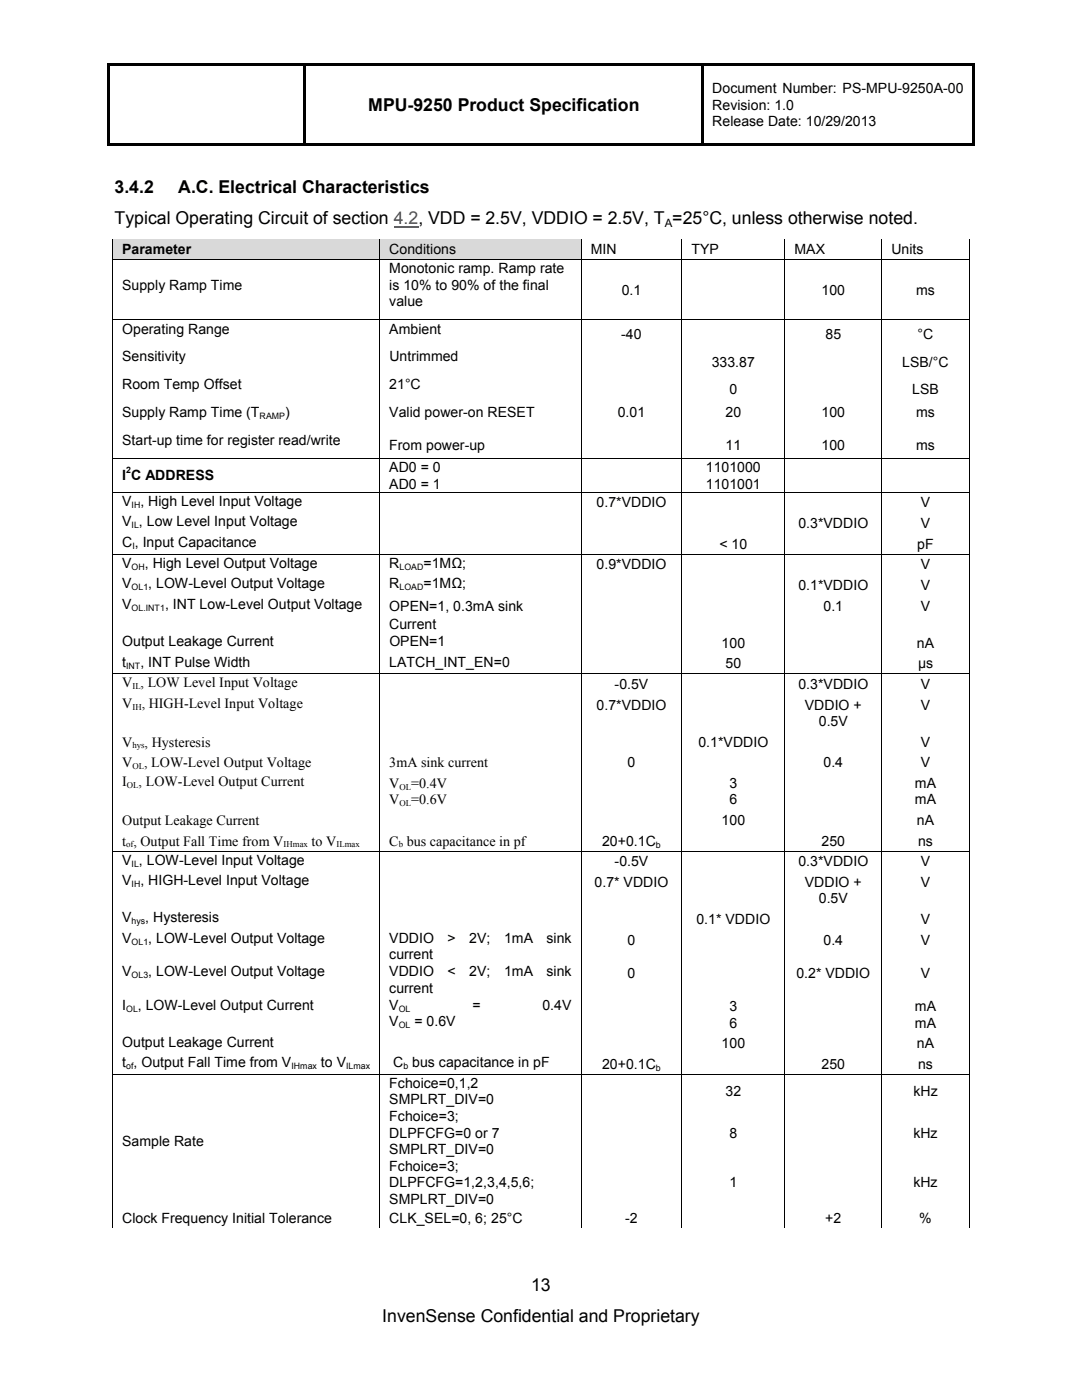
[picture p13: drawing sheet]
<svg xmlns="http://www.w3.org/2000/svg" width="216mm" height="279mm" viewBox="0 0 216 279" stroke-linecap="round" stroke-linejoin="round" font-family="sans-serif">
<defs><g id="words">
<g font-size="3.5">
<text x="73.5" y="22.2">MPU-9250 Product Specification</text>
<text x="22.9" y="38.6">3.4.2</text>
<text x="35.6" y="38.6">A.C. Electrical Characteristics</text>
<text x="22.9" y="44.7">Typical Operating Circuit of section 4.2, VDD = 2.5V, VDDIO = 2.5V, T =25°C, unless otherwise noted.</text>
<text x="106" y="257.6">13</text>
<text x="76.3" y="263.8">InvenSense Confidential and Proprietary</text>
</g>
<g font-size="2.8">
<text x="142.1" y="18.6">Document Number: PS-MPU-9250A-00</text>
<text x="142.1" y="21.9">Revision: 1.0</text>
<text x="142.1" y="25.1">Release Date: 10/29/2013</text>
<text x="24.4" y="50.7">Parameter</text>
<text x="77.7" y="50.7">Conditions</text>
<text x="117.9" y="50.7">MIN</text>
<text x="138" y="50.7">TYP</text>
<text x="158.5" y="50.7">MAX</text>
<text x="177.9" y="50.7">Units</text>
<text x="24.4" y="57.8">Supply Ramp Time</text>
<text x="77.7" y="54.5">Monotonic ramp. Ramp rate</text>
<text x="77.7" y="57.8">is 10% to 90% of the final</text>
<text x="124.1" y="58.8">0.1</text>
<text x="163.9" y="58.8">100</text>
<text x="182.8" y="58.8">ms</text>
<text x="77.7" y="61">value</text>
<text x="24.4" y="66.6">Operating Range</text>
<text x="77.7" y="66.6">Ambient</text>
<text x="124" y="67.6">-40</text>
<text x="164.7" y="67.6">85</text>
<text x="183.1" y="67.6">°C</text>
<text x="24.4" y="72.1">Sensitivity</text>
<text x="24.4" y="77.6">Room Temp Offset</text>
<text x="77.7" y="77.6">21°C</text>
<text x="77.7" y="72.1">Untrimmed</text>
<text x="142" y="73.2">333.87</text>
<text x="180" y="73.2">LSB/°C</text>
<text x="24.4" y="83.2">Supply Ramp Time (T</text>
<text x="56.9" y="83.2">)</text>
<text x="77.7" y="83.2">Valid power-on RESET</text>
<text x="123.3" y="83.2">0.01</text>
<text x="144.8" y="83.2">20</text>
<text x="145.6" y="78.7">0</text>
<text x="163.9" y="83.2">100</text>
<text x="182" y="78.7">LSB</text>
<text x="182.8" y="83.2">ms</text>
<text x="24.4" y="88.7">Start-up time for register read/write</text>
<text x="77.7" y="89.8">From power-up</text>
<text x="144.8" y="89.8">11</text>
<text x="163.9" y="89.8">100</text>
<text x="182.8" y="89.8">ms</text>
<text x="24.4" y="95.9">I C ADDRESS</text>
<text x="77.7" y="94.3">AD0 = 0</text>
<text x="140.8" y="94.3">1101000</text>
<text x="24.4" y="100.9">V , High Level Input Voltage</text>
<text x="77.7" y="97.5">AD0 = 1</text>
<text x="119" y="101.3">0.7*VDDIO</text>
<text x="140.8" y="97.5">1101001</text>
<text x="183.8" y="101.3">V</text>
<text x="24.4" y="105.1">V , Low Level Input Voltage</text>
<text x="159.3" y="105.4">0.3*VDDIO</text>
<text x="183.8" y="105.4">V</text>
<text x="24.4" y="109.2">C , Input Capacitance</text>
<text x="24.4" y="113.3">V</text>
<text x="28.9" y="113.3">, High Level Output Voltage</text>
<text x="77.7" y="113.3">R</text>
<text x="84.5" y="113.3">=1MΩ;</text>
<text x="119" y="113.6">0.9*VDDIO</text>
<text x="143.6" y="109.5">&lt; 10</text>
<text x="183" y="109.5">pF</text>
<text x="183.8" y="113.6">V</text>
<text x="24.4" y="117.4">V</text>
<text x="29.6" y="117.4">, LOW-Level Output Voltage</text>
<text x="77.7" y="117.4">R</text>
<text x="84.5" y="117.4">=1MΩ;</text>
<text x="159.3" y="117.8">0.1*VDDIO</text>
<text x="183.8" y="117.8">V</text>
<text x="24.4" y="121.6">V</text>
<text x="32.9" y="121.6">, INT Low-Level Output Voltage</text>
<text x="77.7" y="121.9">OPEN=1, 0.3mA sink</text>
<text x="77.7" y="125.5">Current</text>
<text x="164.3" y="121.9">0.1</text>
<text x="183.8" y="121.9">V</text>
<text x="24.4" y="128.9">Output Leakage Current</text>
<text x="77.7" y="128.9">OPEN=1</text>
<text x="144" y="129.3">100</text>
<text x="183" y="129.3">nA</text>
<text x="24.4" y="133.1">t</text>
<text x="24.4" y="137.1">V , LOW Level Input Voltage</text>
<text x="28" y="133.1">, INT Pulse Width</text>
<text x="77.7" y="133.1">LATCH_INT_EN=0</text>
<text x="122.6" y="137.5">-0.5V</text>
<text x="144.8" y="133.4">50</text>
<text x="159.3" y="137.5">0.3*VDDIO</text>
<text x="183.2" y="133.4">µs</text>
<text x="183.8" y="137.5">V</text>
<text x="24.4" y="141.3">V , HIGH-Level Input Voltage</text>
<text x="119" y="141.6">0.7*VDDIO</text>
<text x="160.6" y="141.6">VDDIO +</text>
<text x="183.7" y="141.6">V</text>
<text x="24.4" y="149">V</text>
<text x="28.9" y="149">, Hysteresis</text>
<text x="139.4" y="149">0.1*VDDIO</text>
<text x="163.4" y="144.9">0.5V</text>
<text x="183.8" y="149">V</text>
<text x="24.4" y="153.1">V</text>
<text x="28.8" y="153.1">, LOW-Level Output Voltage</text>
<text x="77.7" y="153.1">3mA sink current</text>
<text x="125.2" y="153.1">0</text>
<text x="164.3" y="153.1">0.4</text>
<text x="183.8" y="153.1">V</text>
<text x="24.4" y="156.9">I</text>
<text x="27.7" y="156.9">, LOW-Level Output Current</text>
<text x="77.7" y="160.5">V</text>
<text x="77.7" y="157.2">V</text>
<text x="82.1" y="157.2">=0.4V</text>
<text x="82.1" y="160.5">=0.6V</text>
<text x="145.6" y="157.3">3</text>
<text x="145.6" y="160.5">6</text>
<text x="182.6" y="157.3">mA</text>
<text x="182.6" y="160.5">mA</text>
<text x="24.4" y="164.6">Output Leakage Current</text>
<text x="144" y="164.7">100</text>
<text x="183" y="164.7">nA</text>
<text x="24.4" y="168.7">t , Output Fall Time from V</text>
<text x="24.4" y="172.6">V , LOW-Level Input Voltage</text>
<text x="62.2" y="168.7">to V</text>
<text x="77.7" y="168.7">C bus capacitance in pf</text>
<text x="120.1" y="168.8">20+0.1C</text>
<text x="122.6" y="172.9">-0.5V</text>
<text x="159.3" y="172.9">0.3*VDDIO</text>
<text x="163.9" y="168.8">250</text>
<text x="183.2" y="168.8">ns</text>
<text x="183.8" y="172.9">V</text>
<text x="24.4" y="176.7">V , HIGH-Level Input Voltage</text>
<text x="118.6" y="177">0.7* VDDIO</text>
<text x="160.6" y="177">VDDIO +</text>
<text x="183.7" y="177">V</text>
<text x="24.4" y="184.1">V</text>
<text x="29" y="184.1">, Hysteresis</text>
<text x="139" y="184.4">0.1* VDDIO</text>
<text x="163.4" y="180.3">0.5V</text>
<text x="183.8" y="184.4">V</text>
<text x="24.4" y="188.2">V</text>
<text x="29.6" y="188.2">, LOW-Level Output Voltage</text>
<text x="77.7" y="188.2">VDDIO</text>
<text x="77.7" y="191.4">current</text>
<text x="89.3" y="188.2">&gt;</text>
<text x="93.6" y="188.2">2V;</text>
<text x="100.6" y="188.2">1mA</text>
<text x="109.1" y="188.2">sink</text>
<text x="125.2" y="188.5">0</text>
<text x="164.3" y="188.5">0.4</text>
<text x="183.8" y="188.5">V</text>
<text x="24.4" y="194.9">V</text>
<text x="29.6" y="194.9">, LOW-Level Output Voltage</text>
<text x="77.7" y="194.9">VDDIO</text>
<text x="89.3" y="194.9">&lt;</text>
<text x="93.6" y="194.9">2V;</text>
<text x="100.6" y="194.9">1mA</text>
<text x="109.1" y="194.9">sink</text>
<text x="125.2" y="195.2">0</text>
<text x="158.9" y="195.2">0.2* VDDIO</text>
<text x="183.8" y="195.2">V</text>
<text x="24.4" y="201.5">I</text>
<text x="27.5" y="201.5">, LOW-Level Output Current</text>
<text x="77.7" y="198.1">current</text>
<text x="77.7" y="201.5">V</text>
<text x="94.3" y="201.5">=</text>
<text x="108.2" y="201.5">0.4V</text>
<text x="145.6" y="201.9">3</text>
<text x="182.6" y="201.9">mA</text>
<text x="24.4" y="208.9">Output Leakage Current</text>
<text x="77.7" y="204.8">V</text>
<text x="82.7" y="204.8">= 0.6V</text>
<text x="144" y="209.2">100</text>
<text x="145.6" y="205.1">6</text>
<text x="182.6" y="205.1">mA</text>
<text x="183" y="209.2">nA</text>
<text x="24.4" y="213">t , Output Fall Time from V</text>
<text x="64.1" y="213">to V</text>
<text x="78.5" y="213">C bus capacitance in pF</text>
<text x="120.1" y="213.4">20+0.1C</text>
<text x="163.9" y="213.4">250</text>
<text x="183.2" y="213.4">ns</text>
<text x="77.7" y="217.1">Fchoice=0,1,2</text>
<text x="77.7" y="220.4">SMPLRT_DIV=0</text>
<text x="144.8" y="218.8">32</text>
<text x="182.3" y="218.8">kHz</text>
<text x="77.7" y="223.8">Fchoice=3;</text>
<text x="77.7" y="227.1">DLPFCFG=0 or 7</text>
<text x="145.6" y="227.1">8</text>
<text x="182.3" y="227.1">kHz</text>
<text x="24.4" y="228.7">Sample Rate</text>
<text x="77.7" y="230.3">SMPLRT_DIV=0</text>
<text x="77.7" y="233.7">Fchoice=3;</text>
<text x="77.7" y="237">DLPFCFG=1,2,3,4,5,6;</text>
<text x="145.6" y="237">1</text>
<text x="182.3" y="237">kHz</text>
<text x="24.4" y="244">Clock Frequency Initial Tolerance</text>
<text x="77.7" y="240.2">SMPLRT_DIV=0</text>
<text x="77.7" y="244">CLK_SEL=0, 6; 25°C</text>
<text x="124.8" y="244">-2</text>
<text x="164.7" y="244">+2</text>
<text x="183.4" y="244">%</text>
</g>
<text font-size="2.3" x="132.6" y="45.2">A</text>
<g font-size="1.8">
<text x="51.8" y="83.5">RAMP</text>
<text x="25.2" y="94.4">2</text>
<text x="26.3" y="101.3">IH</text>
<text x="26.3" y="105.4">IL</text>
<text x="26.3" y="113.7">OH</text>
<text x="26.4" y="109.5">I</text>
<text x="79.7" y="113.7">LOAD</text>
<text x="26.3" y="117.8">OL1</text>
<text x="79.7" y="117.8">LOAD</text>
<text x="26.3" y="121.9">OL.INT1</text>
<text x="25.2" y="133.4">INT</text>
<text x="26.4" y="137.5">IL</text>
<text x="26.4" y="141.6">IH</text>
<text x="26.4" y="149.4">hys</text>
<text x="26.4" y="153.5">OL</text>
<text x="25.3" y="157.2">OL</text>
<text x="79.7" y="157.6">OL</text>
<text x="79.7" y="160.8">OL</text>
<text x="25.2" y="169.1">of</text>
<text x="26.3" y="172.9">IL</text>
<text x="56.6" y="169.1">IHmax</text>
<text x="67.1" y="169.1">ILmax</text>
<text x="79.6" y="169.1">b</text>
<text x="130.9" y="169.1">b</text>
<text x="26.3" y="177.1">IH</text>
<text x="26.3" y="184.4">hys</text>
<text x="26.3" y="188.6">OL1</text>
<text x="26.3" y="195.2">OL3</text>
<text x="25.2" y="201.9">OL</text>
<text x="79.6" y="201.9">OL</text>
<text x="79.6" y="205.1">OL</text>
<text x="25.2" y="213.4">of</text>
<text x="58.1" y="213.4">IHmax</text>
<text x="69.1" y="213.4">ILmax</text>
<text x="80.5" y="213.4">b</text>
<text x="130.9" y="213.7">b</text>
</g>
</g></defs>
<path d="M21.4 12.7h.5v.5h-.5zM21.4 12.7h173.1v.5h-173.1zM193.9 12.7h.6v.5h-.6zM21.4 13.2h.5v15.9h-.5zM21.4 28.6h39.2v.5h-39.2zM60.6 13.2h.5v15.9h-.5zM61.1 28.6h78.9v.5h-78.9zM140 13.2h.5v15.9h-.5zM140.5 28.6h53.4v.5h-53.4zM193.9 13.2h.6v15.9h-.6zM193.9 28.6h.6v.5h-.6z" fill="#000"/>
<path d="M78.6 45.2h4.9" fill="none" stroke="#00f" stroke-width=".25"/>
<g fill="#d9d9d9">
<path d="M22.6 47.8h53.1v4h-53.1z"/>
<path d="M24.4 47.8h49.5v4h-49.5z"/>
<path d="M75.9 47.8h40v4h-40z"/>
<path d="M77.7 47.8h36.3v4h-36.3z"/>
</g>
<g fill="none" stroke="#000" stroke-width=".2">
<path d="M22.4 51.8h171.1M22.5 47.8v4M22.5 51.9v11.9M75.8 47.8v4M75.8 51.9v11.9M116 47.8v4M116 51.9v11.9M136.1 47.8v4M136.1 51.9v11.9M156.6 47.8v4M156.6 51.9v11.9M176 47.8v4"/>
<path d="M176 51.9v11.9M193.4 47.8v4M193.4 51.9v11.9M22.4 63.9h171.1M22.5 63.9v5.4M22.5 69.5v5.4M22.5 75v5.4M75.8 63.9v5.4M75.8 69.5v5.4M75.8 75v5.4M116 63.9v5.4M116 69.5v5.4"/>
<path d="M116 75v5.4M136.1 63.9v5.4M136.1 69.5v5.4M136.1 75v5.4M156.6 63.9v5.4M156.6 69.5v5.4M156.6 75v5.4M176 63.9v5.4M176 69.5v5.4M176 75v5.4M193.4 63.9v5.4M193.4 69.5v5.4"/>
<path d="M193.4 75v5.4M22.4 91.6h171.1M22.4 98.2h171.1M22.5 80.6v5.3M22.5 86.1v5.4M22.5 91.7v6.4M22.5 98.3v4M75.8 80.6v5.3M75.8 86.1v5.4M75.8 91.7v6.4M75.8 98.3v4M116 80.6v5.3"/>
<path d="M116 86.1v5.4M116 91.7v6.4M116 98.3v4M136.1 80.6v5.3M136.1 86.1v5.4M136.1 91.7v6.4M136.1 98.3v4M156.6 80.6v5.3M156.6 86.1v5.4M156.6 91.7v6.4M156.6 98.3v4M176 80.6v5.3"/>
<path d="M176 86.1v5.4M176 91.7v6.4M176 98.3v4M193.4 80.6v5.3M193.4 86.1v5.4M193.4 91.7v6.4M193.4 98.3v4M22.4 110.6h171.1M22.5 102.4v4M22.5 106.6v3.9M22.5 110.7v3.9M22.5 114.8v4"/>
<path d="M22.5 118.9v7.3M75.8 102.4v4M75.8 106.6v3.9M75.8 110.7v3.9M75.8 114.8v4M75.8 118.9v7.3M116 102.4v4M116 106.6v3.9M116 110.7v3.9M116 114.8v4M116 118.9v7.3M136.1 102.4v4"/>
<path d="M136.1 106.6v3.9M136.1 110.7v3.9M136.1 114.8v4M136.1 118.9v7.3M156.6 102.4v4M156.6 106.6v3.9M156.6 110.7v3.9M156.6 114.8v4M156.6 118.9v7.3M176 102.4v4M176 106.6v3.9M176 110.7v3.9"/>
<path d="M176 114.8v4M176 118.9v7.3M193.4 102.4v4M193.4 106.6v3.9M193.4 110.7v3.9M193.4 114.8v4M193.4 118.9v7.3M22.4 134.5h171.1M22.5 126.3v4M22.5 130.5v3.9M22.5 134.6v3.9M22.5 138.7v7.2"/>
<path d="M75.8 126.3v4M75.8 130.5v3.9M75.8 134.6v3.9M75.8 138.7v7.2M116 126.3v4M116 130.5v3.9M116 134.6v3.9M116 138.7v7.2M136.1 126.3v4M136.1 130.5v3.9M136.1 134.6v3.9M136.1 138.7v7.2"/>
<path d="M156.6 126.3v4M156.6 130.5v3.9M156.6 134.6v3.9M156.6 138.7v7.2M176 126.3v4M176 130.5v3.9M176 134.6v3.9M176 138.7v7.2M193.4 126.3v4M193.4 130.5v3.9M193.4 134.6v3.9M193.4 138.7v7.2"/>
<path d="M22.5 146.1v3.9M22.5 150.2v4M22.5 154.3v7.2M75.8 146.1v3.9M75.8 150.2v4M75.8 154.3v7.2M116 146.1v3.9M116 150.2v4M116 154.3v7.2M136.1 146.1v3.9M136.1 150.2v4M136.1 154.3v7.2"/>
<path d="M156.6 146.1v3.9M156.6 150.2v4M156.6 154.3v7.2M176 146.1v3.9M176 150.2v4M176 154.3v7.2M193.4 146.1v3.9M193.4 150.2v4M193.4 154.3v7.2M22.4 169.9h171.1M22.5 161.7v4M22.5 165.8v4"/>
<path d="M22.5 169.9v4M22.5 174.1v7.2M75.8 161.7v4M75.8 165.8v4M75.8 169.9v4M75.8 174.1v7.2M116 161.7v4M116 165.8v4M116 169.9v4M116 174.1v7.2M136.1 161.7v4M136.1 165.8v4"/>
<path d="M136.1 169.9v4M136.1 174.1v7.2M156.6 161.7v4M156.6 165.8v4M156.6 169.9v4M156.6 174.1v7.2M176 161.7v4M176 165.8v4M176 169.9v4M176 174.1v7.2M193.4 161.7v4M193.4 165.8v4"/>
<path d="M193.4 169.9v4M193.4 174.1v7.2M22.5 181.5v3.9M22.5 185.6v6.5M22.5 192.2v6.5M22.5 198.9v7.2M75.8 181.5v3.9M75.8 185.6v6.5M75.8 192.2v6.5M75.8 198.9v7.2M116 181.5v3.9M116 185.6v6.5"/>
<path d="M116 192.2v6.5M116 198.9v7.2M136.1 181.5v3.9M136.1 185.6v6.5M136.1 192.2v6.5M136.1 198.9v7.2M156.6 181.5v3.9M156.6 185.6v6.5M156.6 192.2v6.5M156.6 198.9v7.2M176 181.5v3.9M176 185.6v6.5"/>
<path d="M176 192.2v6.5M176 198.9v7.2M193.4 181.5v3.9M193.4 185.6v6.5M193.4 192.2v6.5M193.4 198.9v7.2M22.4 214.5h171.1M22.5 206.3v3.9M22.5 210.4v4M22.5 214.5v6.5M75.8 206.3v3.9M75.8 210.4v4"/>
<path d="M75.8 214.5v6.5M116 206.3v3.9M116 210.4v4M116 214.5v6.5M136.1 206.3v3.9M136.1 210.4v4M136.1 214.5v6.5M156.6 206.3v3.9M156.6 210.4v4M156.6 214.5v6.5M176 206.3v3.9M176 210.4v4"/>
<path d="M176 214.5v6.5M193.4 206.3v3.9M193.4 210.4v4M193.4 214.5v6.5M22.5 221.2v9.7M22.5 231.1v9.8M75.8 221.2v9.7M75.8 231.1v9.8M116 221.2v9.7M116 231.1v9.8M136.1 221.2v9.7M136.1 231.1v9.8"/>
<path d="M156.6 221.2v9.7M156.6 231.1v9.8M176 221.2v9.7M176 231.1v9.8M193.4 221.2v9.7M193.4 231.1v9.8M22.5 241v4M75.8 241v4M116 241v4M136.1 241v4M156.6 241v4M176 241v4"/>
<path d="M193.4 241v4"/>
</g>
<g fill="#000">
<path d="M22.4 69.3h.2v.2h-.2zM22.4 74.9h.2v.1h-.2zM75.7 69.3h.2v.2h-.2zM75.7 74.9h.2v.1h-.2zM115.9 69.3h.1v.2h-.1zM115.9 74.9h.1v.1h-.1zM136 69.3h.2v.2h-.2zM136 74.9h.2v.1h-.2zM156.5 69.3h.2v.2h-.2zM156.5 74.9h.2v.1h-.2zM175.9 69.3h.1v.2h-.1zM175.9 74.9h.1v.1h-.1z"/>
<path d="M193.3 69.3h.2v.2h-.2zM193.3 74.9h.2v.1h-.2zM22.4 80.4h.2v.2h-.2zM22.4 85.9h.2v.2h-.2zM75.7 80.4h.2v.2h-.2zM75.7 85.9h.2v.2h-.2zM115.9 80.4h.1v.2h-.1zM115.9 85.9h.1v.2h-.1zM136 80.4h.2v.2h-.2zM136 85.9h.2v.2h-.2zM156.5 80.4h.2v.2h-.2zM156.5 85.9h.2v.2h-.2z"/>
<path d="M175.9 80.4h.1v.2h-.1zM175.9 85.9h.1v.2h-.1zM193.3 80.4h.2v.2h-.2zM193.3 85.9h.2v.2h-.2zM22.4 102.3h.2v.1h-.2zM22.4 106.4h.2v.2h-.2zM22.4 114.6h.2v.2h-.2zM22.4 118.8h.2v.1h-.2zM75.7 102.3h.2v.1h-.2zM75.7 106.4h.2v.2h-.2zM75.7 114.6h.2v.2h-.2zM75.7 118.8h.2v.1h-.2z"/>
<path d="M115.9 102.3h.1v.1h-.1zM115.9 106.4h.1v.2h-.1zM115.9 114.6h.1v.2h-.1zM115.9 118.8h.1v.1h-.1zM136 102.3h.2v.1h-.2zM136 106.4h.2v.2h-.2zM136 114.6h.2v.2h-.2zM136 118.8h.2v.1h-.2zM156.5 102.3h.2v.1h-.2zM156.5 106.4h.2v.2h-.2zM156.5 114.6h.2v.2h-.2zM156.5 118.8h.2v.1h-.2z"/>
<path d="M175.9 102.3h.1v.1h-.1zM175.9 106.4h.1v.2h-.1zM175.9 114.6h.1v.2h-.1zM175.9 118.8h.1v.1h-.1zM193.3 102.3h.2v.1h-.2zM193.3 106.4h.2v.2h-.2zM193.3 114.6h.2v.2h-.2zM193.3 118.8h.2v.1h-.2zM22.4 126.2h.2v.1h-.2zM22.4 130.3h.2v.2h-.2zM22.4 138.5h.2v.2h-.2zM75.7 126.2h.2v.1h-.2z"/>
<path d="M75.7 130.3h.2v.2h-.2zM75.7 138.5h.2v.2h-.2zM115.9 126.2h.1v.1h-.1zM115.9 130.3h.1v.2h-.1zM115.9 138.5h.1v.2h-.1zM136 126.2h.2v.1h-.2zM136 130.3h.2v.2h-.2zM136 138.5h.2v.2h-.2zM156.5 126.2h.2v.1h-.2zM156.5 130.3h.2v.2h-.2zM156.5 138.5h.2v.2h-.2zM175.9 126.2h.1v.1h-.1z"/>
<path d="M175.9 130.3h.1v.2h-.1zM175.9 138.5h.1v.2h-.1zM193.3 126.2h.2v.1h-.2zM193.3 130.3h.2v.2h-.2zM193.3 138.5h.2v.2h-.2zM22.4 145.9h.2v.2h-.2zM22.4 150h.2v.2h-.2zM22.4 154.2h.2v.1h-.2zM75.7 145.9h.2v.2h-.2zM75.7 150h.2v.2h-.2zM75.7 154.2h.2v.1h-.2zM115.9 145.9h.1v.2h-.1z"/>
<path d="M115.9 150h.1v.2h-.1zM115.9 154.2h.1v.1h-.1zM136 145.9h.2v.2h-.2zM136 150h.2v.2h-.2zM136 154.2h.2v.1h-.2zM156.5 145.9h.2v.2h-.2zM156.5 150h.2v.2h-.2zM156.5 154.2h.2v.1h-.2zM175.9 145.9h.1v.2h-.1zM175.9 150h.1v.2h-.1zM175.9 154.2h.1v.1h-.1zM193.3 145.9h.2v.2h-.2z"/>
<path d="M193.3 150h.2v.2h-.2zM193.3 154.2h.2v.1h-.2zM22.4 161.5h.2v.2h-.2zM22.4 165.7h.2v.1h-.2zM22.4 173.9h.2v.2h-.2zM75.7 161.5h.2v.2h-.2zM75.7 165.7h.2v.1h-.2zM75.7 173.9h.2v.2h-.2zM115.9 161.5h.1v.2h-.1zM115.9 165.7h.1v.1h-.1zM115.9 173.9h.1v.2h-.1zM136 161.5h.2v.2h-.2z"/>
<path d="M136 165.7h.2v.1h-.2zM136 173.9h.2v.2h-.2zM156.5 161.5h.2v.2h-.2zM156.5 165.7h.2v.1h-.2zM156.5 173.9h.2v.2h-.2zM175.9 161.5h.1v.2h-.1zM175.9 165.7h.1v.1h-.1zM175.9 173.9h.1v.2h-.1zM193.3 161.5h.2v.2h-.2zM193.3 165.7h.2v.1h-.2zM193.3 173.9h.2v.2h-.2zM22.4 181.3h.2v.2h-.2z"/>
<path d="M22.4 185.4h.2v.2h-.2zM22.4 192.1h.2v.1h-.2zM22.4 198.7h.2v.2h-.2zM75.7 181.3h.2v.2h-.2zM75.7 185.4h.2v.2h-.2zM75.7 192.1h.2v.1h-.2zM75.7 198.7h.2v.2h-.2zM115.9 181.3h.1v.2h-.1zM115.9 185.4h.1v.2h-.1zM115.9 192.1h.1v.1h-.1zM115.9 198.7h.1v.2h-.1zM136 181.3h.2v.2h-.2z"/>
<path d="M136 185.4h.2v.2h-.2zM136 192.1h.2v.1h-.2zM136 198.7h.2v.2h-.2zM156.5 181.3h.2v.2h-.2zM156.5 185.4h.2v.2h-.2zM156.5 192.1h.2v.1h-.2zM156.5 198.7h.2v.2h-.2zM175.9 181.3h.1v.2h-.1zM175.9 185.4h.1v.2h-.1zM175.9 192.1h.1v.1h-.1zM175.9 198.7h.1v.2h-.1zM193.3 181.3h.2v.2h-.2z"/>
<path d="M193.3 185.4h.2v.2h-.2zM193.3 192.1h.2v.1h-.2zM193.3 198.7h.2v.2h-.2zM22.4 206.1h.2v.2h-.2zM22.4 210.2h.2v.2h-.2zM75.7 206.1h.2v.2h-.2zM75.7 210.2h.2v.2h-.2zM115.9 206.1h.1v.2h-.1zM115.9 210.2h.1v.2h-.1zM136 206.1h.2v.2h-.2zM136 210.2h.2v.2h-.2zM156.5 206.1h.2v.2h-.2z"/>
<path d="M156.5 210.2h.2v.2h-.2zM175.9 206.1h.1v.2h-.1zM175.9 210.2h.1v.2h-.1zM193.3 206.1h.2v.2h-.2zM193.3 210.2h.2v.2h-.2zM22.4 221h.2v.2h-.2zM22.4 230.9h.2v.2h-.2zM75.7 221h.2v.2h-.2zM75.7 230.9h.2v.2h-.2zM115.9 221h.1v.2h-.1zM115.9 230.9h.1v.2h-.1zM136 221h.2v.2h-.2z"/>
<path d="M136 230.9h.2v.2h-.2zM156.5 221h.2v.2h-.2zM156.5 230.9h.2v.2h-.2zM175.9 221h.1v.2h-.1zM175.9 230.9h.1v.2h-.1zM193.3 221h.2v.2h-.2zM193.3 230.9h.2v.2h-.2zM22.4 240.9h.2v.1h-.2zM75.7 240.9h.2v.1h-.2zM115.9 240.9h.1v.1h-.1zM136 240.9h.2v.1h-.2zM156.5 240.9h.2v.1h-.2z"/>
<path d="M175.9 240.9h.1v.1h-.1zM193.3 240.9h.2v.1h-.2z"/>
</g>
<use href="#words"/>
</svg>
